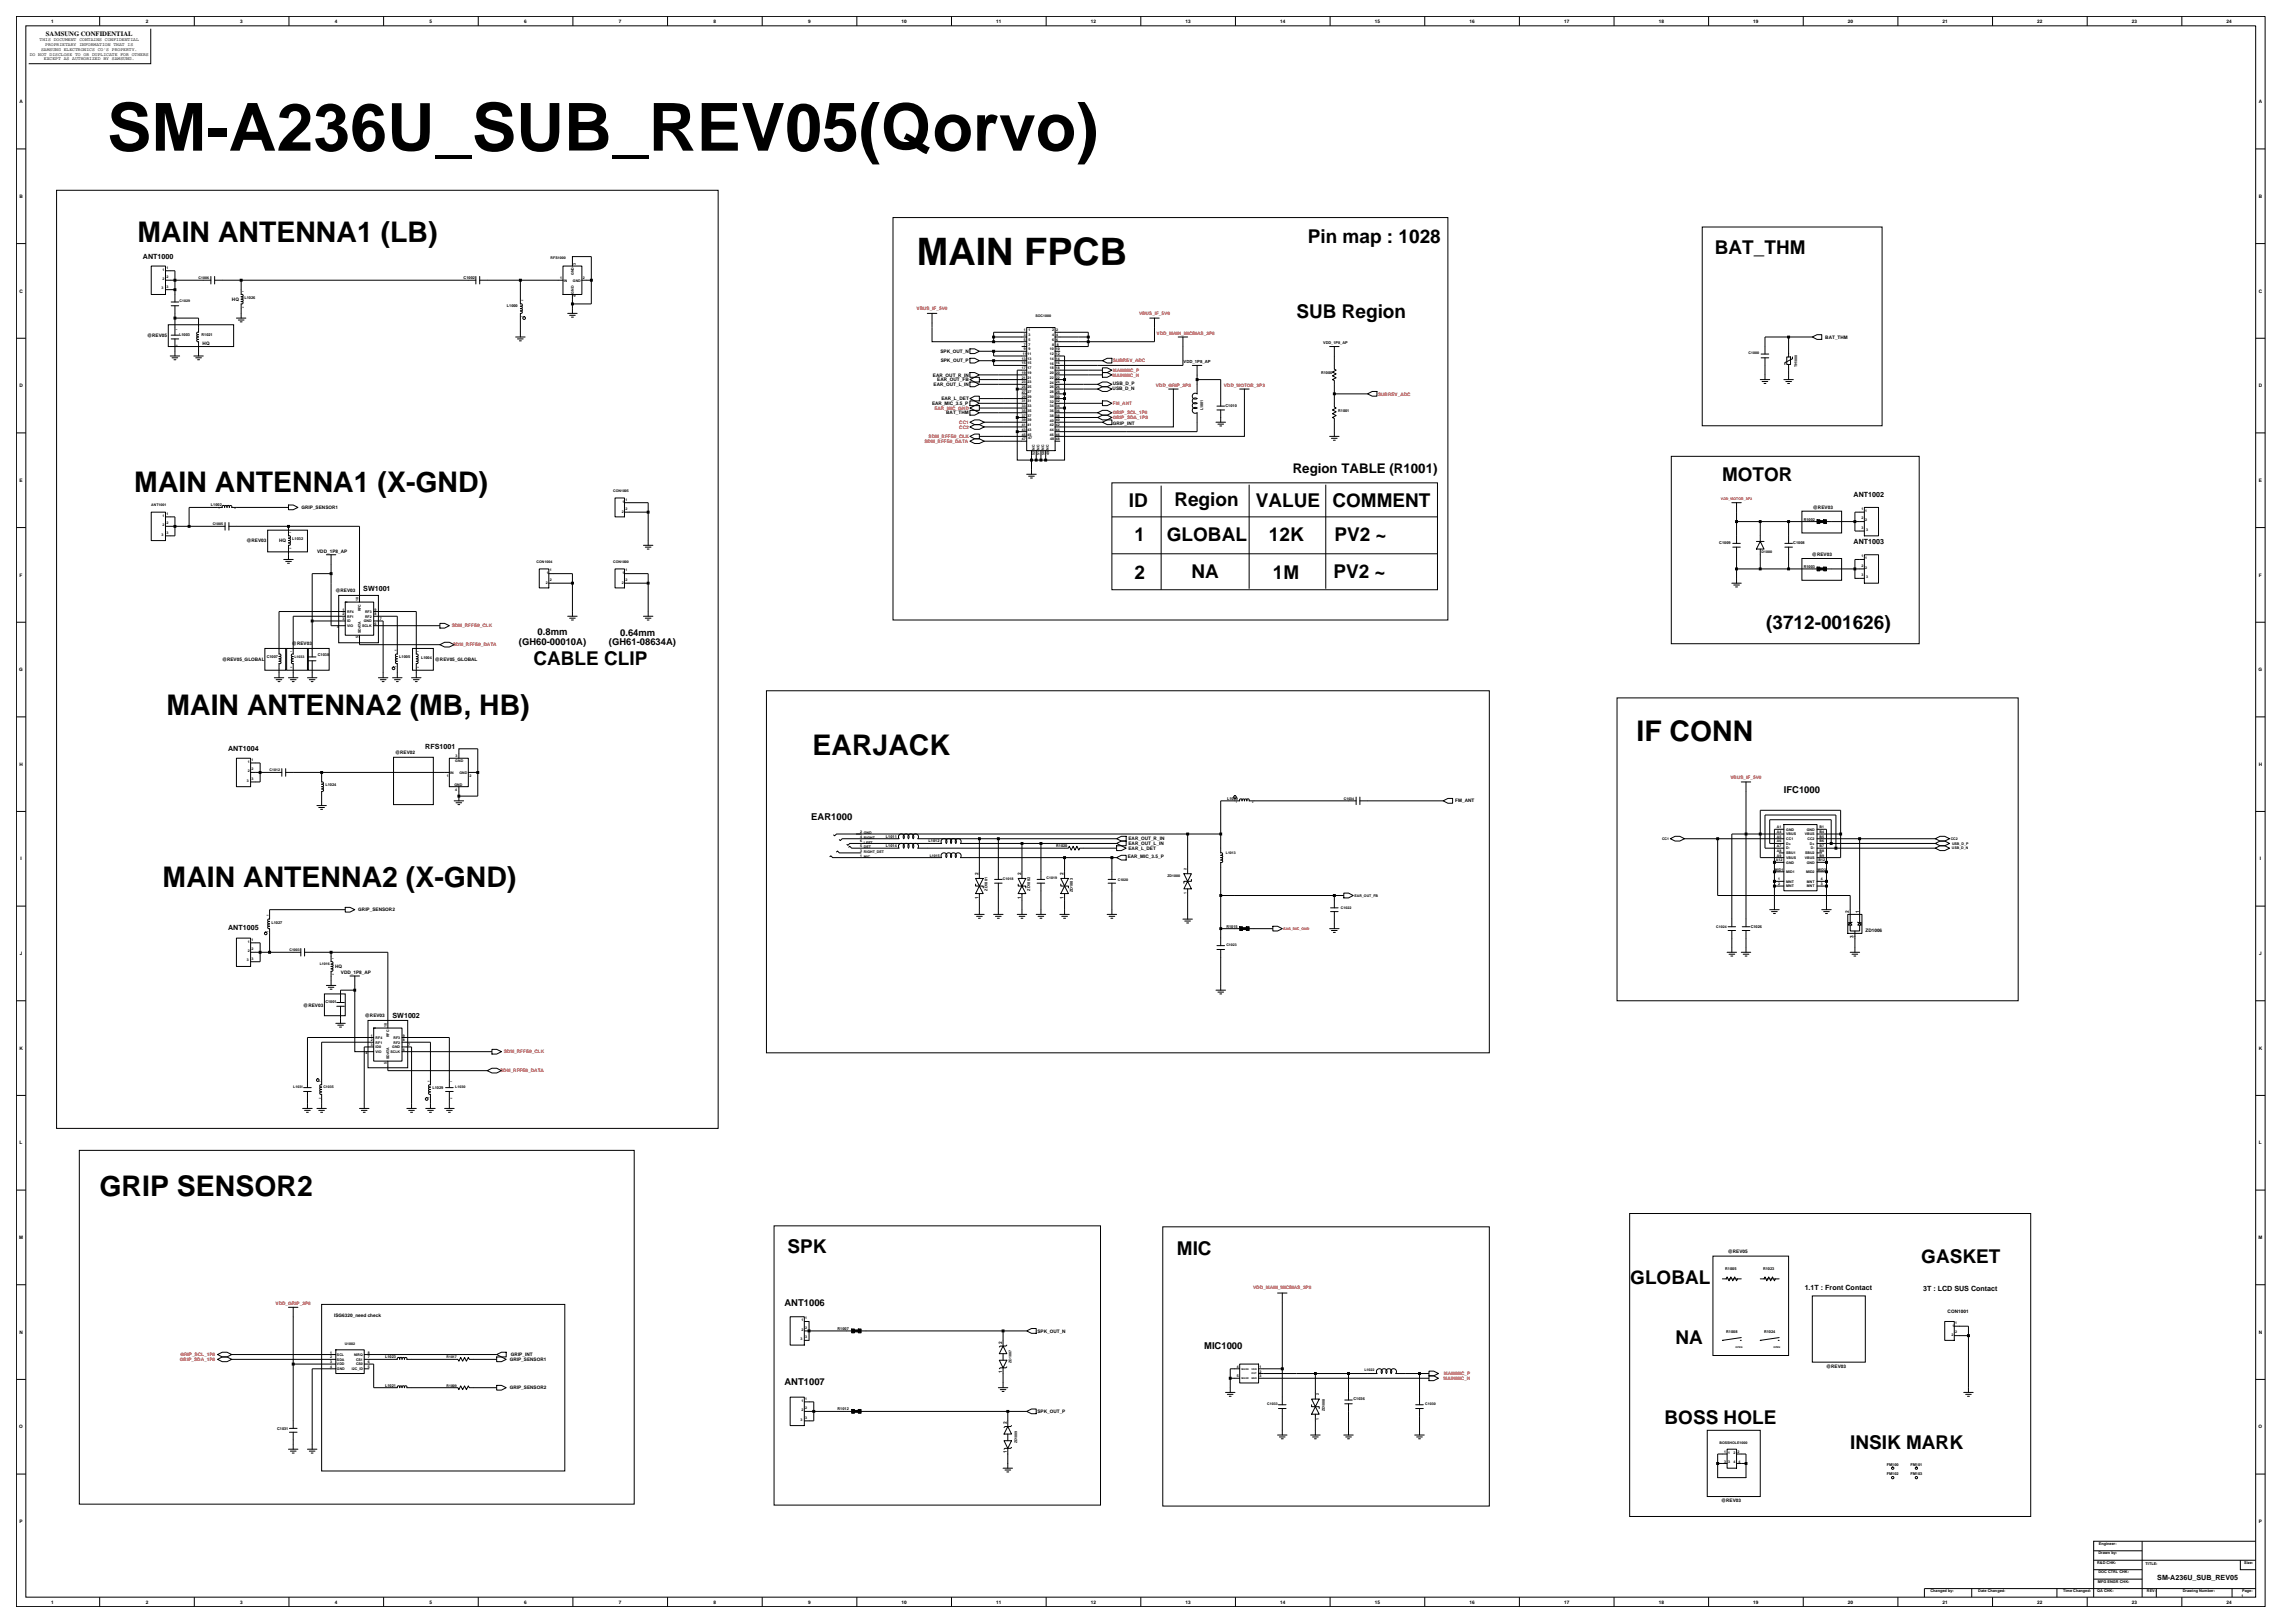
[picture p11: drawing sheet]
<svg xmlns="http://www.w3.org/2000/svg" width="420mm" height="297mm" viewBox="0 0 420 297" stroke-linecap="round" stroke-linejoin="round" font-family="sans-serif">
<defs><g id="words">
<text font-size="12.1" x="19.6" y="27.6">SM-A236U_SUB_REV05(Qorvo)</text>
<text font-size="6.9" x="167.8" y="48.5">MAIN FPCB</text>
<g font-size="5.2">
<text x="25.2" y="44.3">MAIN ANTENNA1 (LB)</text>
<text x="24.6" y="90">MAIN ANTENNA1 (X-GND)</text>
<text x="30.5" y="130.9">MAIN ANTENNA2 (MB, HB)</text>
<text x="299.5" y="135.6">IF CONN</text>
<text x="148.7" y="138.2">EARJACK</text>
<text x="29.8" y="162.3">MAIN ANTENNA2 (X-GND)</text>
<text x="18.2" y="218.9">GRIP SENSOR2</text>
</g>
<g font-size="3.5">
<text x="239.3" y="44.5">Pin map : 1028</text>
<text x="313.8" y="46.5">BAT_THM</text>
<text x="237.3" y="58.2">SUB Region</text>
<text x="315.1" y="88">MOTOR</text>
<text x="206.6" y="92.9">ID</text>
<text x="214.9" y="92.7">Region</text>
<text x="229.8" y="92.9">VALUE</text>
<text x="243.8" y="92.9">COMMENT</text>
<text x="207.6" y="99.1">1</text>
<text x="213.5" y="99.1">GLOBAL</text>
<text x="232.2" y="98.9">12K</text>
<text x="244.2" y="98.9">PV2 ~</text>
<text x="207.6" y="106">2</text>
<text x="218" y="105.8">NA</text>
<text x="232.9" y="106">1M</text>
<text x="244" y="105.8">PV2 ~</text>
<text x="323.2" y="115.1">(3712-001626)</text>
<text x="97.6" y="121.6">CABLE CLIP</text>
<text x="144.1" y="229.4">SPK</text>
<text x="215.4" y="229.7">MIC</text>
<text x="351.6" y="231.1">GASKET</text>
<text x="298.3" y="234.9">GLOBAL</text>
<text x="306.6" y="246">NA</text>
<text x="304.6" y="260.6">BOSS HOLE</text>
<text x="338.6" y="265.2">INSIK MARK</text>
</g>
<text font-size="2.4" x="236.6" y="86.6">Region TABLE (R1001)</text>
<g font-size="1.7">
<text x="95" y="118.1">(GH60-00010A)</text>
<text x="98.4" y="116.2">0.8mm</text>
<text x="111.4" y="118.1">(GH61-08634A)</text>
<text x="113.5" y="116.3">0.64mm</text>
<text x="326.4" y="145.1">IFC1000</text>
<text x="148.5" y="150">EAR1000</text>
<text x="143.6" y="239">ANT1006</text>
<text x="220.4" y="246.8">MIC1000</text>
<text x="143.6" y="253.4">ANT1007</text>
</g>
<g font-size="1.3">
<text x="26.2" y="47.4">ANT1000</text>
<text x="339.2" y="90.9">ANT1002</text>
<text x="339.2" y="99.6">ANT1003</text>
<text x="66.5" y="108.2">SW1001</text>
<text x="41.8" y="137.4">ANT1004</text>
<text x="77.8" y="137.1">RFS1001</text>
<text x="41.8" y="170.1">ANT1005</text>
<text x="71.8" y="186.3">SW1002</text>
<text x="330.3" y="236.1">1.1T : Front Contact</text>
<text x="351.9" y="236.3">3T : LCD SUS Contact</text>
<text x="394.8" y="289.2">SM-A236U_SUB_REV05</text>
</g>
<text font-size="1.2" x="8.4" y="6.5">SAMSUNG CONFIDENTIAL</text>
<g font-size=".9">
<text x="9.3" y="4.2">1</text>
<text x="26.7" y="4.2">2</text>
<text x="44" y="4.2">3</text>
<text x="61.3" y="4.2">4</text>
<text x="78.6" y="4.2">5</text>
<text x="95.9" y="4.2">6</text>
<text x="113.3" y="4.2">7</text>
<text x="130.6" y="4.2">8</text>
<text x="147.9" y="4.2">9</text>
<text x="165" y="4.2">10</text>
<text x="182.3" y="4.2">11</text>
<text x="199.6" y="4.2">12</text>
<text x="217" y="4.2">13</text>
<text x="234.3" y="4.2">14</text>
<text x="251.6" y="4.2">15</text>
<text x="268.9" y="4.2">16</text>
<text x="286.2" y="4.2">17</text>
<text x="303.6" y="4.2">18</text>
<text x="320.9" y="4.2">19</text>
<text x="338.2" y="4.2">20</text>
<text x="355.5" y="4.2">21</text>
<text x="372.8" y="4.2">22</text>
<text x="390.2" y="4.2">23</text>
<text x="407.5" y="4.2">24</text>
<text x="5.4" y="10.2">DO NOT DISCLOSE TO OR DUPLICATE FOR OTHERS</text>
<text x="7.3" y="7.6">THIS DOCUMENT CONTAINS CONFIDENTIAL</text>
<text x="7.5" y="9.3">SAMSUNG ELECTRONICS CO'S PROPERTY.</text>
<text x="8" y="11">EXCEPT AS AUTHORIZED BY SAMSUNG.</text>
<text x="8.3" y="8.4">PROPRIETARY INFORMATION THAT IS</text>
<text x="3.6" y="18.9">A</text>
<text x="413.4" y="18.9">A</text>
<text x="3.6" y="36.2">B</text>
<text x="413.4" y="36.2">B</text>
<text x="3.6" y="53.5">C</text>
<text x="413.4" y="53.5">C</text>
<text x="42.4" y="55.1">HQ</text>
<text x="26.9" y="61.6">@REV05</text>
<text x="37.1" y="63.2">HQ</text>
<text x="172.1" y="64.6">SPK_OUT_N</text>
<text x="334" y="62">BAT_THM</text>
<text x="3.6" y="70.9">D</text>
<text x="170.7" y="68.9">EAR_OUT_R_IN</text>
<text x="170.8" y="70.6">EAR_OUT_L_IN</text>
<text x="171.5" y="69.8">EAR_OUT_FB</text>
<text x="172.1" y="66.3">SPK_OUT_P</text>
<text x="203.6" y="71.3">USB_D_N</text>
<text x="203.7" y="70.5">USB_D_P</text>
<text x="413.4" y="70.9">D</text>
<text x="170.6" y="74.1">EAR_MIC_3.5_P</text>
<text x="172.3" y="73.2">EAR_L_DET</text>
<text x="173.2" y="75.8">BAT_THM</text>
<text x="203.7" y="77.7">GRIP_INT</text>
<text x="3.6" y="88.2">E</text>
<text x="413.4" y="88.2">E</text>
<text x="55.2" y="93.2">GRIP_SENSOR1</text>
<text x="331.8" y="93.2">@REV03</text>
<text x="45.1" y="99.2">@REV03</text>
<text x="51.1" y="99.2">HQ</text>
<text x="58" y="101.2">VDD_1P8_AP</text>
<text x="331.6" y="101.8">@REV03</text>
<text x="3.6" y="105.5">F</text>
<text x="413.4" y="105.5">F</text>
<text x="61.4" y="108.4">@REV03</text>
<text x="53.4" y="118.1">@REV03</text>
<text x="3.5" y="122.8">G</text>
<text x="40.6" y="120.9">@REV05_GLOBAL</text>
<text x="79.6" y="120.9">@REV05_GLOBAL</text>
<text x="413.3" y="122.8">G</text>
<text x="3.6" y="140.2">H</text>
<text x="72.3" y="138">@REV02</text>
<text x="413.4" y="140.2">H</text>
<text x="266.3" y="146.7">FM_ANT</text>
<text x="206.5" y="154.7">EAR_OUT_L_IN</text>
<text x="206.5" y="155.5">EAR_L_DET</text>
<text x="206.5" y="153.8">EAR_OUT_R_IN</text>
<text x="3.7" y="157.5">I</text>
<text x="179.1" y="160.2" transform="rotate(-90 179.1 160.2)">2</text>
<text x="186.9" y="160.2" transform="rotate(-90 186.9 160.2)">2</text>
<text x="194.6" y="160.2" transform="rotate(-90 194.6 160.2)">2</text>
<text x="206.4" y="157">EAR_MIC_3.5_P</text>
<text x="413.5" y="157.5">I</text>
<text x="65.6" y="166.8">GRIP_SENSOR2</text>
<text x="179.1" y="164.6" transform="rotate(-90 179.1 164.6)">1</text>
<text x="186.9" y="164.6" transform="rotate(-90 186.9 164.6)">1</text>
<text x="194.6" y="164.6" transform="rotate(-90 194.6 164.6)">1</text>
<text x="338.4" y="167" transform="rotate(-90 338.4 167)">2</text>
<text x="340.2" y="167" transform="rotate(-90 340.2 167)">1</text>
<text x="339.2" y="171.7" transform="rotate(-90 339.2 171.7)">3</text>
<text x="341.4" y="170.6">ZD1006</text>
<text x="3.6" y="174.8">J</text>
<text x="61.3" y="177.2">HQ</text>
<text x="62.4" y="178.3">VDD_1P8_AP</text>
<text x="413.4" y="174.8">J</text>
<text x="55.5" y="184.3">@REV03</text>
<text x="66.8" y="186.2">@REV03</text>
<text x="3.6" y="192.1">K</text>
<text x="413.4" y="192.1">K</text>
<text x="3.6" y="209.4">L</text>
<text x="413.4" y="209.4">L</text>
<text x="3.5" y="226.7">M</text>
<text x="413.3" y="226.7">M</text>
<text x="316.2" y="229.3">@REV05</text>
<text x="3.6" y="244.1">N</text>
<text x="61.1" y="240.9">ISG6320_need check</text>
<text x="183.4" y="245.9" transform="rotate(-90 183.4 245.9)">2</text>
<text x="189.8" y="243.9">SPK_OUT_N</text>
<text x="356.4" y="240.2">CON1001</text>
<text x="413.4" y="244.1">N</text>
<text x="93.3" y="249.1">GRIP_SENSOR1</text>
<text x="93.5" y="248.2">GRIP_INT</text>
<text x="183.4" y="251.2" transform="rotate(-90 183.4 251.2)">1</text>
<text x="334.2" y="250.3">@REV03</text>
<text x="93.3" y="254.2">GRIP_SENSOR2</text>
<text x="3.5" y="261.4">O</text>
<text x="184.3" y="260.7" transform="rotate(-90 184.3 260.7)">2</text>
<text x="189.8" y="258.6">SPK_OUT_P</text>
<text x="413.3" y="261.4">O</text>
<text x="184.3" y="265.9" transform="rotate(-90 184.3 265.9)">1</text>
<text x="315" y="274.9">@REV03</text>
<text x="3.6" y="278.7">P</text>
<text x="413.4" y="278.7">P</text>
<text x="9.3" y="293.4">1</text>
<text x="26.7" y="293.4">2</text>
<text x="44" y="293.4">3</text>
<text x="61.3" y="293.4">4</text>
<text x="78.6" y="293.4">5</text>
<text x="95.9" y="293.4">6</text>
<text x="113.3" y="293.4">7</text>
<text x="130.6" y="293.4">8</text>
<text x="147.9" y="293.4">9</text>
<text x="165" y="293.4">10</text>
<text x="182.3" y="293.4">11</text>
<text x="199.6" y="293.4">12</text>
<text x="217" y="293.4">13</text>
<text x="234.3" y="293.4">14</text>
<text x="251.6" y="293.4">15</text>
<text x="268.9" y="293.4">16</text>
<text x="286.2" y="293.4">17</text>
<text x="303.6" y="293.4">18</text>
<text x="320.9" y="293.4">19</text>
<text x="338.2" y="293.4">20</text>
<text x="355.5" y="293.4">21</text>
<text x="372.8" y="293.4">22</text>
<text x="390.2" y="293.4">23</text>
<text x="407.5" y="293.4">24</text>
</g>
<g font-size=".9" fill="#f00">
<text x="167.7" y="56.8">VBUS_IF_5V0</text>
<text x="208.4" y="57.7">VBUS_IF_5V0</text>
<text x="211.7" y="61.3">VDD_MAIN_MICBIAS_2P8</text>
<text x="203.6" y="68.9">MAINMIC_N</text>
<text x="203.7" y="66.3">SUBREV_ADC</text>
<text x="203.7" y="68">MAINMIC_P</text>
<text x="211.5" y="70.9">VDD_GRIP_2P8</text>
<text x="224" y="70.9">VDD_MOTOR_3P3</text>
<text x="171" y="75">EAR_MIC_GND</text>
<text x="175.6" y="77.6">CC1</text>
<text x="203.7" y="75.8">GRIP_SCL_1P8</text>
<text x="203.7" y="76.7">GRIP_SDA_1P8</text>
<text x="203.7" y="74.1">FM_ANT</text>
<text x="252.2" y="72.4">SUBREV_ADC</text>
<text x="169.2" y="81">SDM_RFFE0_DATA</text>
<text x="169.9" y="80.2">SDM_RFFE0_CLK</text>
<text x="175.6" y="78.4">CC2</text>
<text x="82.7" y="114.8">SDM_RFFE0_CLK</text>
<text x="82.9" y="118.3">SDM_RFFE0_DATA</text>
<text x="316.7" y="142.5">VBUS_IF_5V0</text>
<text x="91.5" y="196.2">SDM_RFFE0_DATA</text>
<text x="92.2" y="192.8">SDM_RFFE0_CLK</text>
<text x="50.4" y="238.9">VDD_GRIP_2P8</text>
<text x="229.3" y="235.8">VDD_MAIN_MICBIAS_2P8</text>
<text x="32.9" y="249.1">GRIP_SDA_1P8</text>
<text x="33" y="248.2">GRIP_SCL_1P8</text>
<text x="264.2" y="251.6">MAINMIC_P</text>
<text x="264.2" y="252.5">MAINMIC_N</text>
</g>
<text font-size=".8" x="216.6" y="66.5">VDD_1P8_AP</text>
<g font-size=".7">
<text x="100.8" y="47.5">RFS1000</text>
<text x="29.6" y="53">3</text>
<text x="29.8" y="49.5">1</text>
<text x="29.8" y="51.2">2</text>
<text x="30.4" y="49.2">1</text>
<text x="30.4" y="50.9">2</text>
<text x="30.4" y="52.6">3</text>
<text x="36.3" y="51.1">C1006</text>
<text x="84.8" y="51.1">C1002</text>
<text x="102.5" y="51.1">1</text>
<text x="103.2" y="51.5">IN</text>
<text x="104.9" y="51.5">GND</text>
<text x="105" y="53.7" transform="rotate(-90 105 53.7)">GND</text>
<text x="105" y="50.3" transform="rotate(-90 105 50.3)">GND</text>
<text x="105.4" y="48.5" transform="rotate(-90 105.4 48.5)">3</text>
<text x="106.7" y="51.1">2</text>
<text x="32.9" y="55.3">C1029</text>
<text x="44.7" y="54.7">L1026</text>
<text x="92.8" y="56.1">L1000</text>
<text x="105.4" y="54.4" transform="rotate(-90 105.4 54.4)">4</text>
<text x="189.5" y="58">SOC1000</text>
<text x="32.8" y="61.5">L1003</text>
<text x="36.9" y="61.5">R1021</text>
<text x="187" y="65.8">13 13</text>
<text x="187.2" y="65">11</text>
<text x="187.4" y="62.4">5</text>
<text x="187.4" y="63.2">7</text>
<text x="187.4" y="64.1">9</text>
<text x="187.4" y="61.5">3</text>
<text x="187.4" y="60.6">1</text>
<text x="188.1" y="65">11</text>
<text x="188.2" y="62.4">5</text>
<text x="188.2" y="63.2">7</text>
<text x="188.2" y="64.1">9</text>
<text x="188.2" y="61.5">3</text>
<text x="188.2" y="60.6">1</text>
<text x="192.1" y="64.1">10</text>
<text x="192.1" y="65">12</text>
<text x="192.1" y="65.9">14</text>
<text x="192.6" y="62.4">6 6</text>
<text x="192.6" y="63.2">8</text>
<text x="192.6" y="61.5">4 4</text>
<text x="192.6" y="60.6">2 2</text>
<text x="193.2" y="64.1">10</text>
<text x="193.2" y="65">12</text>
<text x="193.2" y="65.8">14</text>
<text x="193.4" y="63.2">8</text>
<text x="242.1" y="63">VDD_1P8_AP</text>
<text x="320" y="64.8">C1000</text>
<text x="187" y="71">25 25</text>
<text x="187" y="71.9">27</text>
<text x="187" y="68.4">19</text>
<text x="187" y="69.3">21 21</text>
<text x="187" y="70.2">23 23</text>
<text x="187" y="66.7">15</text>
<text x="187" y="67.6">17 17</text>
<text x="188.1" y="71.9">27</text>
<text x="188.1" y="68.4">19</text>
<text x="188.1" y="66.7">15</text>
<text x="192.1" y="71.1">26</text>
<text x="192.1" y="71.9">28</text>
<text x="192.1" y="67.6">18</text>
<text x="192.1" y="68.5">20</text>
<text x="192.1" y="69.3">22</text>
<text x="192.1" y="70.2">24</text>
<text x="192.1" y="66.7">16</text>
<text x="193.2" y="71">26</text>
<text x="193.2" y="71.9">28</text>
<text x="193.2" y="67.6">18</text>
<text x="193.2" y="68.4">20</text>
<text x="193.2" y="69.3">22</text>
<text x="193.2" y="70.2">24</text>
<text x="193.2" y="66.7">16</text>
<text x="241.8" y="68.4">R1000</text>
<text x="328.9" y="67.2" transform="rotate(-90 328.9 67.2)">TH1000</text>
<text x="187" y="77.9">41 41</text>
<text x="187" y="74.5">33 33</text>
<text x="187" y="75.4">35</text>
<text x="187" y="76.2">37 37</text>
<text x="187" y="77.1">39</text>
<text x="187" y="72.8">29 29</text>
<text x="187" y="73.6">31</text>
<text x="188.1" y="75.4">35</text>
<text x="188.1" y="77.1">39</text>
<text x="188.1" y="73.6">31</text>
<text x="192.1" y="77.1">40</text>
<text x="192.1" y="78">42</text>
<text x="192.1" y="73.7">32</text>
<text x="192.1" y="74.5">34</text>
<text x="192.1" y="75.4">36</text>
<text x="192.1" y="76.3">38</text>
<text x="192.1" y="72.8">30</text>
<text x="193.2" y="77.1">40</text>
<text x="193.2" y="77.9">42</text>
<text x="193.2" y="73.6">32</text>
<text x="193.2" y="74.5">34</text>
<text x="193.2" y="75.4">36</text>
<text x="193.2" y="76.2">38</text>
<text x="193.2" y="72.8">30</text>
<text x="220.2" y="75.1" transform="rotate(-90 220.2 75.1)">L1001</text>
<text x="224.3" y="74.5">C1010</text>
<text x="244.9" y="75.4">R1001</text>
<text x="187" y="80.6">47</text>
<text x="187" y="78.8">43 43</text>
<text x="187" y="79.7">45</text>
<text x="188.1" y="79.7">45</text>
<text x="188.2" y="80.3">47</text>
<text x="189.4" y="82.3" transform="rotate(-90 189.4 82.3)">NC</text>
<text x="189.4" y="83.3" transform="rotate(-90 189.4 83.3)">52</text>
<text x="190.2" y="82.3" transform="rotate(-90 190.2 82.3)">NC</text>
<text x="190.3" y="83.3" transform="rotate(-90 190.3 83.3)">51</text>
<text x="191.1" y="82.3" transform="rotate(-90 191.1 82.3)">NC</text>
<text x="191.1" y="83.3" transform="rotate(-90 191.1 83.3)">50</text>
<text x="192" y="82.3" transform="rotate(-90 192 82.3)">NC</text>
<text x="192" y="83.3" transform="rotate(-90 192 83.3)">49</text>
<text x="192.1" y="78.9">44</text>
<text x="192.1" y="79.7">46</text>
<text x="192.2" y="80.6">48 48</text>
<text x="193.2" y="78.8">44</text>
<text x="193.2" y="79.7">46</text>
<text x="27.7" y="92.7">ANT1001</text>
<text x="29.8" y="94.5">1</text>
<text x="30.4" y="94.2">1</text>
<text x="30.4" y="95.9">2</text>
<text x="38.6" y="92.7">L1002</text>
<text x="112.2" y="90.1">CON1005</text>
<text x="113.8" y="93.8">2</text>
<text x="113.9" y="92.1">1</text>
<text x="114.5" y="91.6">1</text>
<text x="114.5" y="93.3">2</text>
<text x="330.1" y="95.3">R1002</text>
<text x="340.6" y="93.3">1</text>
<text x="340.6" y="95">2</text>
<text x="341.3" y="93.7">1</text>
<text x="341.3" y="95.4">2</text>
<text x="29.6" y="98">3</text>
<text x="29.8" y="96.3">2</text>
<text x="30.4" y="97.6">3</text>
<text x="38.9" y="96.1">C1005</text>
<text x="53.5" y="98.7">L1032</text>
<text x="314.6" y="99.6">C1009</text>
<text x="322.4" y="101.1">D1000</text>
<text x="328.2" y="99.6">C1008</text>
<text x="340.6" y="102">1</text>
<text x="340.6" y="96.8">3</text>
<text x="341.5" y="97.1">3</text>
<text x="98.2" y="103.1">CON1004</text>
<text x="99.9" y="106.8">2</text>
<text x="100.1" y="105.1">1</text>
<text x="100.6" y="104.6">1</text>
<text x="100.6" y="106.3">2</text>
<text x="112.2" y="103.1">CON1000</text>
<text x="113.8" y="106.8">2</text>
<text x="113.9" y="105.1">1</text>
<text x="114.5" y="104.6">1</text>
<text x="114.5" y="106.3">2</text>
<text x="330.1" y="103.9">R1003</text>
<text x="340.6" y="103.7">2</text>
<text x="340.6" y="105.4">3</text>
<text x="341.3" y="102.3">1</text>
<text x="341.3" y="104.1">2</text>
<text x="341.5" y="105.8">3</text>
<text x="62.7" y="111.7">1</text>
<text x="62.7" y="112.6">2</text>
<text x="62.7" y="113.5">3</text>
<text x="63.5" y="112.1">RF4</text>
<text x="63.5" y="113">RF1</text>
<text x="63.5" y="113.9">ID</text>
<text x="65.6" y="110" transform="rotate(-90 65.6 110)">10</text>
<text x="66" y="111.9" transform="rotate(-90 66 111.9)">RFC</text>
<text x="66.6" y="113.9">GND</text>
<text x="66.8" y="113">RF2</text>
<text x="66.8" y="112.1">RF3</text>
<text x="68.6" y="112.6">8</text>
<text x="68.6" y="111.7">9</text>
<text x="69.5" y="113.4">7</text>
<text x="61.7" y="115">4</text>
<text x="63.5" y="114.7">VIO</text>
<text x="65.6" y="116.8" transform="rotate(-90 65.6 116.8)">5</text>
<text x="66" y="115.9" transform="rotate(-90 66 115.9)">SDATA</text>
<text x="66.3" y="114.7">SCLK</text>
<text x="68.6" y="114.3">6</text>
<text x="48.8" y="120.4">C1007</text>
<text x="53.9" y="120.3">L1033</text>
<text x="58.2" y="120.1">C1038</text>
<text x="73.1" y="120.4">L1005</text>
<text x="77" y="120.6">L1004</text>
<text x="45.2" y="143">3</text>
<text x="45.3" y="139.6">1</text>
<text x="45.3" y="141.3">2</text>
<text x="46" y="139.2">1</text>
<text x="46" y="140.9">2</text>
<text x="46" y="142.7">3</text>
<text x="49.3" y="141">C1012</text>
<text x="59.5" y="143.8">L1024</text>
<text x="81.7" y="142.2">1</text>
<text x="82.4" y="141.6">IN</text>
<text x="83.2" y="143.7">GND</text>
<text x="83.3" y="139.4">GND</text>
<text x="83.4" y="138.5">3</text>
<text x="84.1" y="141.6">GND</text>
<text x="85.9" y="142.2">2</text>
<text x="83.3" y="144.8">4</text>
<text x="224.6" y="146.4">L1009</text>
<text x="245.9" y="146.4">C1034</text>
<text x="157.4" y="155.9">3</text>
<text x="157.4" y="153.3">4</text>
<text x="157.4" y="155">5</text>
<text x="157.4" y="154.1">6</text>
<text x="157.4" y="152.4">2</text>
<text x="158.1" y="153.5">RIGHT</text>
<text x="158.1" y="155.3">DET</text>
<text x="158.1" y="154.4">LEFT</text>
<text x="158.1" y="152.7">GND</text>
<text x="162.1" y="155">L1014</text>
<text x="162.1" y="153.3">L1011</text>
<text x="169.9" y="154.2">L1012</text>
<text x="193.3" y="155">R1020</text>
<text x="304.2" y="153.7">CC1</text>
<text x="325.2" y="154.1">A6</text>
<text x="325.2" y="155">A7</text>
<text x="325.2" y="155.9">A8</text>
<text x="325.2" y="151.5">A1</text>
<text x="325.2" y="152.4">A4</text>
<text x="325.2" y="153.3">A5</text>
<text x="326.9" y="154.6">D+</text>
<text x="326.9" y="155.4">D-</text>
<text x="326.9" y="152">GND</text>
<text x="326.9" y="152.8">VBUS</text>
<text x="326.9" y="153.7">CC1</text>
<text x="330.3" y="152.8">VBUS</text>
<text x="330.6" y="152">GND</text>
<text x="330.8" y="153.7">CC2</text>
<text x="331.2" y="154.6">D+</text>
<text x="331.4" y="155.4">D-</text>
<text x="333" y="151.5">B1</text>
<text x="333" y="152.4">B4</text>
<text x="333" y="153.3">B5</text>
<text x="333" y="154.1">B6</text>
<text x="333" y="155">B7</text>
<text x="333" y="155.9">B8</text>
<text x="357" y="153.7">CC2</text>
<text x="357.2" y="155.4">USB_D_N</text>
<text x="357.2" y="154.6">USB_D_P</text>
<text x="157.4" y="156.7">1</text>
<text x="158.1" y="156.1">RIGHT_DET</text>
<text x="158.1" y="157">MIC</text>
<text x="170.1" y="156.7">L1015</text>
<text x="183.6" y="161">C1018</text>
<text x="191.5" y="160.9">C1019</text>
<text x="204.6" y="161.1">C1020</text>
<text x="213.6" y="160.6">ZD1000</text>
<text x="217.2" y="159.2" transform="rotate(-90 217.2 159.2)">2</text>
<text x="224.3" y="156.4">L1013</text>
<text x="324.8" y="159.3">MID1</text>
<text x="325" y="157.6">A12</text>
<text x="325.2" y="156.7">A9</text>
<text x="325.4" y="161.1">1</text>
<text x="325.4" y="161.9">2</text>
<text x="326.9" y="159.8">MID1</text>
<text x="326.9" y="156.3">SBU1</text>
<text x="326.9" y="157.2">VBUS</text>
<text x="326.9" y="161.5">MNT</text>
<text x="326.9" y="158">GND</text>
<text x="330.3" y="157.2">VBUS</text>
<text x="330.3" y="156.3">SBU2</text>
<text x="330.5" y="159.8">MID2</text>
<text x="330.6" y="158">GND</text>
<text x="330.7" y="161.5">MNT</text>
<text x="332.6" y="159.3">MID2</text>
<text x="332.8" y="157.6">B12</text>
<text x="333" y="156.7">B9</text>
<text x="333.2" y="161.9">3</text>
<text x="333.2" y="161.1">4</text>
<text x="180.7" y="163" transform="rotate(-90 180.7 163)">ZD1001</text>
<text x="188.5" y="163" transform="rotate(-90 188.5 163)">ZD1002</text>
<text x="196.3" y="163.2" transform="rotate(-90 196.3 163.2)">ZD1003</text>
<text x="217.2" y="163.7" transform="rotate(-90 217.2 163.7)">1</text>
<text x="245.4" y="166.3">C1022</text>
<text x="247.9" y="164.1">EAR_OUT_FB</text>
<text x="326.9" y="162.4">MNT</text>
<text x="330.7" y="162.4">MNT</text>
<text x="45.3" y="172.5">1</text>
<text x="46" y="172.1">1</text>
<text x="46" y="173.9">2</text>
<text x="49.7" y="169.1">L1027</text>
<text x="224.4" y="169.8">R1015</text>
<text x="224.4" y="173.1">C1023</text>
<text x="314.1" y="169.8">C1024</text>
<text x="320.4" y="169.7">C1026</text>
<text x="45.2" y="175.9">3</text>
<text x="45.3" y="174.2">2</text>
<text x="46" y="175.6">3</text>
<text x="53" y="174.1">C1003</text>
<text x="58.5" y="176.5">L1016</text>
<text x="59.5" y="183.4">C1001</text>
<text x="67.8" y="190.5">2</text>
<text x="67.8" y="191.4">3</text>
<text x="67.8" y="189.7">1</text>
<text x="68.7" y="190.9">RF1</text>
<text x="68.7" y="191.8">ID0</text>
<text x="68.7" y="190.1">RF4</text>
<text x="70.8" y="187.9" transform="rotate(-90 70.8 187.9)">10</text>
<text x="71.2" y="189.8" transform="rotate(-90 71.2 189.8)">RFC</text>
<text x="71.8" y="191.8">GND</text>
<text x="72" y="190.9">RF2</text>
<text x="72" y="190.1">RF3</text>
<text x="73.7" y="189.7">9</text>
<text x="73.7" y="190.5">8</text>
<text x="74.7" y="191.4">7</text>
<text x="66.9" y="192.9">4</text>
<text x="68.7" y="192.7">VIO</text>
<text x="70.8" y="194.7" transform="rotate(-90 70.8 194.7)">5</text>
<text x="71.2" y="193.8" transform="rotate(-90 71.2 193.8)">SDATA</text>
<text x="71.5" y="192.7">SCLK</text>
<text x="73.7" y="192.3">6</text>
<text x="53.7" y="199">L1031</text>
<text x="59.2" y="199.2">C1035</text>
<text x="79.1" y="199.2">L1029</text>
<text x="83.3" y="199.1">L1030</text>
<text x="315.7" y="232.5">R1005</text>
<text x="322.7" y="232.5">R1023</text>
<text x="146.5" y="245.2">3</text>
<text x="146.7" y="243.5">2</text>
<text x="146.7" y="241.8">1</text>
<text x="147.4" y="244.9">3</text>
<text x="147.4" y="241.4">1</text>
<text x="147.4" y="243.1">2</text>
<text x="153.3" y="243.4">R1007</text>
<text x="315.9" y="243.9">R1008</text>
<text x="322.8" y="243.9">R1024</text>
<text x="357.1" y="244.5">2</text>
<text x="357.3" y="242.8">1</text>
<text x="357.8" y="242.3">1</text>
<text x="357.8" y="244">2</text>
<text x="60.4" y="247.7">1</text>
<text x="60.4" y="248.5">2</text>
<text x="60.4" y="249.4">3</text>
<text x="60.4" y="250.3">4</text>
<text x="61.7" y="248.1">SCL</text>
<text x="61.7" y="249">SDA</text>
<text x="61.7" y="249.8">VDD</text>
<text x="61.7" y="250.7">GND</text>
<text x="63.1" y="246.2">U1002</text>
<text x="64.4" y="250.7">I2C_ID</text>
<text x="64.8" y="248.1">NIRQ</text>
<text x="65.2" y="249.8">CS0</text>
<text x="65.2" y="249">CS1</text>
<text x="67.3" y="250.3">5</text>
<text x="67.3" y="249.4">6</text>
<text x="67.3" y="248.5">7</text>
<text x="67.3" y="247.7">8</text>
<text x="70.5" y="248.6">L1023</text>
<text x="81.7" y="248.6">R1017</text>
<text x="185.1" y="249.4" transform="rotate(-90 185.1 249.4)">ZD1007</text>
<text x="226.3" y="250.3">4</text>
<text x="230.5" y="250.3">1</text>
<text x="230.5" y="251.2">2</text>
<text x="249.7" y="250.9">L1022</text>
<text x="70.5" y="253.8">L1021</text>
<text x="81.7" y="253.8">R1009</text>
<text x="146.7" y="256.5">1</text>
<text x="147.4" y="256.1">1</text>
<text x="147.4" y="257.9">2</text>
<text x="226.3" y="252">5</text>
<text x="230.5" y="252">3</text>
<text x="231.9" y="257.1">C1033</text>
<text x="241.4" y="255.3" transform="rotate(-90 241.4 255.3)">2</text>
<text x="247.7" y="256.3">C1036</text>
<text x="260.8" y="257.1">C1030</text>
<text x="50.7" y="261.7">C1031</text>
<text x="146.5" y="259.9">3</text>
<text x="146.7" y="258.2">2</text>
<text x="147.4" y="259.6">3</text>
<text x="153.3" y="258.1">R1012</text>
<text x="241.4" y="259.8" transform="rotate(-90 241.4 259.8)">1</text>
<text x="242.5" y="258.3" transform="rotate(-90 242.5 258.3)">ZD1008</text>
<text x="186.2" y="264.1" transform="rotate(-90 186.2 264.1)">ZD1009</text>
<text x="314.7" y="264.2">BOSSHOLE1000</text>
<text x="315.6" y="265.9">1</text>
<text x="315.6" y="267.6">3</text>
<text x="316.2" y="266.1">1</text>
<text x="316.2" y="267.8">3</text>
<text x="317.3" y="266.1">2</text>
<text x="317.3" y="267.8">4</text>
<text x="318" y="265.9">2</text>
<text x="318.2" y="267.6">4</text>
<text x="345.3" y="270">FM102</text>
<text x="345.3" y="268.2">FM100</text>
<text x="349.6" y="268.2">FM101</text>
<text x="349.6" y="270">FM103</text>
<text x="383.8" y="286.2">R&amp;D CHK:</text>
<text x="384" y="287.9">DOC CTRL CHK:</text>
<text x="384" y="284.5">Drawn by:</text>
<text x="384.1" y="282.7">Engineer:</text>
<text x="392.7" y="286.4">TITLE:</text>
<text x="410.7" y="286.2">Size:</text>
<text x="353.3" y="291.4">Changed by:</text>
<text x="362" y="291.4">Date Changed:</text>
<text x="377.6" y="291.4">Time Changed:</text>
<text x="383.8" y="291.4">QA CHK:</text>
<text x="383.9" y="289.7">MFG ENGR CHK:</text>
<text x="392.9" y="291.4">REV:</text>
<text x="399.5" y="291.4">Drawing Number:</text>
<text x="410.2" y="292.2">1</text>
<text x="410.3" y="291.4">Page:</text>
</g>
<g font-size=".7" fill="#f00">
<text x="315" y="91.6">VDD_MOTOR_3P3</text>
<text x="234.9" y="170.2">EAR_MIC_GND</text>
</g>
<g font-size=".4">
<text x="44.6" y="53.4" transform="rotate(-90 44.6 53.4)">1</text>
<text x="44.6" y="56.4" transform="rotate(-90 44.6 56.4)">2</text>
<text x="95.7" y="58" transform="rotate(-90 95.7 58)">1</text>
<text x="95.7" y="55.1" transform="rotate(-90 95.7 55.1)">2</text>
<text x="32.5" y="63.3" transform="rotate(-90 32.5 63.3)">2</text>
<text x="32.5" y="60.4" transform="rotate(-90 32.5 60.4)">1</text>
<text x="40" y="93.2">1</text>
<text x="42.9" y="93.2">2</text>
<text x="53.3" y="100.5" transform="rotate(-90 53.3 100.5)">2</text>
<text x="53.3" y="97.6" transform="rotate(-90 53.3 97.6)">1</text>
<text x="53.5" y="119.3" transform="rotate(-90 53.5 119.3)">1</text>
<text x="72.5" y="119.2" transform="rotate(-90 72.5 119.2)">2</text>
<text x="76.7" y="119.3" transform="rotate(-90 76.7 119.3)">1</text>
<text x="53.5" y="122.2" transform="rotate(-90 53.5 122.2)">2</text>
<text x="72.5" y="122.1" transform="rotate(-90 72.5 122.1)">1</text>
<text x="76.7" y="122.2" transform="rotate(-90 76.7 122.2)">2</text>
<text x="226.2" y="146.9">1</text>
<text x="229.1" y="146.9">2</text>
<text x="49.2" y="167.7" transform="rotate(-90 49.2 167.7)">2</text>
<text x="49.2" y="170.6" transform="rotate(-90 49.2 170.6)">1</text>
<text x="61.1" y="178.5" transform="rotate(-90 61.1 178.5)">2</text>
<text x="61.1" y="175.5" transform="rotate(-90 61.1 175.5)">1</text>
<text x="78.6" y="198" transform="rotate(-90 78.6 198)">2</text>
<text x="58.7" y="201" transform="rotate(-90 58.7 201)">2</text>
<text x="58.7" y="198.1" transform="rotate(-90 58.7 198.1)">1</text>
<text x="78.6" y="200.9" transform="rotate(-90 78.6 200.9)">1</text>
<text x="82.7" y="201" transform="rotate(-90 82.7 201)">2</text>
<text x="82.7" y="198.1" transform="rotate(-90 82.7 198.1)">1</text>
<text x="227.2" y="250.6">MARK</text>
<text x="229.1" y="250.6">VDD</text>
<text x="229.1" y="251.5">OUT</text>
<text x="317.6" y="246.6">OPEN</text>
<text x="324.6" y="246.6">OPEN</text>
<text x="227.2" y="252.4">MAKR</text>
<text x="229" y="252.4">GND</text>
</g>
</g></defs>
<!-- layer: MFD Layer /idea/tmp/Extended-Print.wonjunko.go.sheet1.9.mfd -->
<g fill="none" stroke="#000" stroke-width=".18">
<path d="M3 3h411.5v291h-411.5zM4.7 4.7h408.1v287.6h-408.1zM18.2 3v1.7M27.6 5.3v6.4h-22.3M35.6 3v1.7M52.9 3v1.7M70.2 3v1.7M87.5 3v1.7M104.8 3v1.7M122.2 3v1.7M139.5 3v1.7M156.8 3v1.7"/>
<path d="M174.1 3v1.7M191.5 3v1.7M208.8 3v1.7M226.1 3v1.7M243.4 3v1.7M260.7 3v1.7M278.1 3v1.7M295.4 3v1.7M312.7 3v1.7M330 3v1.7M347.3 3v1.7M364.6 3v1.7"/>
<path d="M382 3v1.7M399.3 3v1.7M3 27.3h1.7M10.4 34.8h121v171.7h-121zM163.4 39.8h101.6v73.7h-101.6zM412.8 27.3h1.7M3 44.6h1.7M27.7 48.7h2.6v5.2h-2.6zM30.3 53h1.7M30.3 49.5h1.7v5.8M30.3 51.3h8.3M30.8 59.4h12v4h-12z"/>
<path d="M31.3 56h1.4M31.3 55.3h1.4M32 58.2h4.3v2.6l-.3 .1v.2l.3 .1M32 56v5.3M38.6 50.6v1.4M39.3 51.3h47.8M39.3 50.6v1.4M43.3 58.2h1.7M43.6 58.6h1.1M44 58.9h.3M44.1 51.3v2.6h.3l.1 .1v.2l-.4 .1 .4 .1-.2 .4-.2-.1h.3l.1 .2v.2l-.4 .1h.2l.2 .3-.4 .1M44.1 55.6v2.6"/>
<path d="M87.1 50.6v1.4M87.8 51.3h15.2M87.8 50.6v1.4M95.2 56.5h.3l.1 .1-.2 .3h-.2l.4 .1-.2 .3h-.2v4.4M95.2 55.6h.3l.1 .2-.2 .3-.2-.1h.2l.2 .4-.4 .1M95.2 51.3v4.3M103 48.7h3.5v5.2h-3.5zM103.9 57.3h1.7M104.2 57.7h1.1M104.6 58h.3M104.8 48.7v-1.7h3.4v8.6h-3.4M104.8 53.9v3.4"/>
<path d="M106.5 51.3h1.7M169.7 57.3h1.8M170.6 57.3v5.2h11.2M187.9 59.9h5.2v22.6h-5.2zM210.4 58.2h1.7M211.3 58.2v4.3h-18.2M311.5 41.5h32.9v36.4h-32.9zM412.8 44.6h1.7M3 61.9h1.7M3 79.2h1.7M31.2 65.1h1.7M31.3 61.3h1.4"/>
<path d="M31.3 62h1.4M31.5 65.5h1M31.8 65.8h.4M32 62v3.1M35.5 65.1h1.7M35.8 65.5h1.1M36.2 65.8h.3M36.3 62.1l-.3 .1v.2l.3 .1v2.6M36.3 61.2l-.3 .2 .1 .3h.2l-.3 .1v.2l.3 .1M94.4 61.7h1.7M94.7 62h1M95.1 62.4h.3"/>
<path d="M177.5 68.2h.9l.8 .4-.8 .4h-.9zM177.5 63.8h.9l.8 .5-.8 .4h-.9zM177.5 69.9h.9l.8 .4-.8 .5h-.9zM177.5 79.9l.9-.5h.8v.9h-.8zM177.5 69.5l.9-.5h.8v.9h-.8zM177.5 72.9l.9-.4h.8v.9h-.8zM177.5 77.3l.9-.5h.8l.9 .5-.9 .4h-.8zM177.5 75.1h.9l.8 .4-.8 .5h-.9zM177.5 74.7l.9-.5h.8v.9h-.8zM177.5 65.6h.9l.8 .4-.8 .4h-.9zM177.5 78.1l.9-.4h.8l.9 .4-.9 .5h-.8zM177.5 73.4h.9l.8 .4-.8 .4h-.9z"/>
<path d="M179.2 69.5h8.7M179.2 75.5h8.7M179.2 70.3h8.7M179.2 68.6h8.7M179.2 74.7h8.7M179.2 73.8h8.7M179.2 72.9h8.7M179.2 66h8.7M179.2 64.3h8.7M179.2 79.9h8.7M180.1 77.3h7.8M180.1 78.1h7.8"/>
<path d="M181.8 66v.9h6.1M181.8 64.3v.8h6.1M181.8 62.5h6.1M181.8 61.7v.8M186.2 79v5.2h2.6v2.6M186.2 76.4h1.7M186.2 71.2h1.7M186.2 79h1.7M187 63.4h.9M187 72.1h.9M187.9 60.8h-6.1v.9h6.1M187.9 67.7h-1.7v11.3"/>
<path d="M193.1 77.3h8.7M193.1 76.4h7.8M193.1 75.5h7.8M193.1 73.8h8.7M193.1 65.1h1.7v9.6M193.1 61.7h6.1M193.1 69.5h1.7M193.1 60.8h6.1v2.6h-6.1M193.1 74.7h1.7M193.1 72.9h1.7M193.1 72.1h1.7M193.1 71.2h7.8"/>
<path d="M193.1 70.3h7.8M193.1 68.6h8.7M193.1 67.7h8.7M193.1 66h8.7M193.1 64.3h.9M194.8 74.7v9.5h-3.4M200.9 75.5l.9-.4h.8l.9 .4-.9 .5h-.8zM200.9 76.4l.9-.4h.8l.9 .4-.9 .4h-.8zM200.9 71.2l.9-.4h.8l.9 .4-.9 .4h-.8zM200.9 70.3l.9-.4h.8l.9 .4-.9 .5h-.8zM201.8 67.3h.8l.9 .4-.9 .5h-.8zM201.8 73.4h.8l.9 .4-.9 .4h-.8z"/>
<path d="M201.8 66l.8-.4h.9v.8h-.9zM201.8 68.2h.8l.9 .4-.9 .4h-.8zM201.8 77.3l.8-.5h.9v.9h-.9zM213.9 71.2h1.7M214.7 71.2v6.9h-21.6M215.6 61.7h1.7M216.5 61.7v5.2h-23.4M218.2 66.9h1.7M219.1 66.9v5.2a.55 .55 0 0 0-.8 0 .55 .55 0 0 0 0 .8 .55 .55 0 0 0 .8 0 .55 .55 0 0 0-.8 .1 .55 .55 0 0 0 0 .7 .55 .55 0 0 0 .8 .1 .55 .55 0 0 0-.8 .1 .55 .55 0 0 0 0 .7 .55 .55 0 0 0 .8 .1 .55 .55 0 0 0-.8 0 .55 .55 0 0 0 0 .8 .55 .55 0 0 0 .8 0v3.5h-26M219.1 69.5h4.3v4.8M222.5 77.3h1.8M222.7 75h1.4"/>
<path d="M222.7 74.3h1.4M222.9 77.6h1M223.2 77.9h.4M223.4 75v2.3M226.9 71.2h1.7M227.7 71.2v8.7h-34.6M243.3 63.4h1.8M243.3 79.9h1.8M244.2 63.4v4.2l.3 .1-.7 .4 .7 .3-.7 .4 .7 .3-.7 .4 .4 .1v4.9l.3 .2-.7 .3 .7 .4-.7 .3 .7 .3-.7 .4 .4 .2v3.3M244.2 72.1h6.1M250.3 72.1l.8-.5h.9v.9h-.9zM322.1 69.5h1.8"/>
<path d="M322.3 64.8h1.4M322.3 65.5h1.4M322.5 69.8h1M322.8 70.2h.4M323 65.5v4M326.5 69.5h1.7M326.8 69.8h1.1M327 65.3h.7v1.4h-.7zM327.1 70.2h.4M327.3 61.7v3.6M327.3 66.7v2.8M328 65.3v.4l-1.4 .7v.3"/>
<path d="M331.7 61.7l.8-.5h.9v.9h-.9zM331.7 61.7h-8.7v3.1M412.8 61.9h1.7M412.8 79.2h1.7M3 96.5h1.7M27.7 93.7h2.6v5.2h-2.6zM30.3 94.6h1.7v1.7h2.6M30.3 96.3h1.7v1.8h-1.7M34.6 96.3h6.6M41.2 95.6v1.4M41.5 92.9v-.3l.2-.1 .3 .2v.2v-.3l.3-.1 .1 .4M41.5 92.9l-.1-.4-.3 .1v.3v-.2l-.3-.2-.1 .1v.3h-6.1v3.4"/>
<path d="M41.9 96.3h23.9v13.9M41.9 95.6v1.4M42.4 92.9h10.4M49 97h7.3v4h-7.3zM52.8 92.4h.9l.8 .5-.8 .4h-.9zM52.8 96.3v1.8h.2l.2 .1-.1 .2-.3 .1 .3 .1-.1 .3h-.2h.2l.2 .2-.1 .2h-.3l.3 .2-.1 .3h-.2v2.6M112.6 91.1h1.7v3.5h-1.7zM114.3 92h4.3v7.8M114.3 93.7h4.3M117.8 99.8h1.7M177.5 80.7l.9-.4h.8l.9 .4-.9 .5h-.8zM180.1 80.7h7.8"/>
<path d="M187.9 86.8h1.7M188.2 87.1h1.1M188.6 87.5h.3M188.8 82.5v1.7h.8M189.6 82.5v1.7M189.6 84.2h1.8M190.5 82.5v1.7M191.4 82.5v1.7M193.1 80.7h.9M203.5 88.4h59.6v19.5h-59.6zM203.5 94.6h59.6M212.5 88.9v19"/>
<path d="M228.6 88.7v19M242.6 88.7v19M243.7 80.2h1M244 80.6h.4M305.9 83.5h45.3v34.3h-45.3zM316.9 92h1.8M317.1 99.4h1.4M317.8 95.4h14.7M317.8 92v7.4M321.4 99.1h1.4M322.1 99.1l.7 1.4h-1.4zM322.1 95.4v3.7"/>
<path d="M326.6 99.4h1.4M327.3 95.4v4M329.8 93.5h7.2v4h-7.2zM334.3 95.4h6.9M341.2 92.9h2.6v5.2h-2.6zM341.2 93.7h-1.7v3.5h1.7M412.8 96.5h1.7M3 113.9h1.7M48.5 118.7h3.8v3.9h-3.8zM51.9 102.4h1.8M52.3 102.7h1M52.5 118.7h3.8v3.9h-3.8z"/>
<path d="M52.6 103.1h.4M56.4 118.7h3.8v3.9h-3.8zM57.1 113.6h6.1M59.7 101.5h1.8M60.6 101.5v13h2.6M60.6 105h-3.5v15.2M62 109h7.3v8.6h-7.3zM63.2 111.9h-12.1v7.8l.3 .1-.1 .3h-.2h.2l.1 .2v.2l-.3 .1 .3 .1-.1 .3h-.2h.2l.1 .2v.1l-.3 .1v2.6M63.2 112.8h-9.5v6.9l-.4 .1v.2l.4 .1-.4 .1 .1 .4h.3l-.4 .1v.2l.4 .1-.4 .1v.2l.4 .1v2.6M63.2 110.2h5.2v6h-5.2zM63.2 110.2h.3M65.8 116.2v1.8h14.7"/>
<path d="M68.4 112.8h4.3v6.9l-.3 .1v.2l.3 .1-.3 .1 .1 .4h.2l-.3 .1v.2l.3 .1-.3 .1v.2l.3 .1v2.6M68.4 111.9h7.8v7.8l.3 .1-.1 .3h-.2l.3 .2v.2l-.3 .1 .3 .1-.1 .3h-.2l.3 .1v.2l-.3 .1v2.6M68.4 113.6h1.7v10.4M68.4 114.5h12.1M75.5 118.7h3.8v3.9h-3.8zM80.5 118l.9-.5h.8l.9 .5-.9 .4h-.8zM80.5 114.1h.9l.8 .4-.8 .4h-.9zM98.7 104.1h1.7v3.5h-1.7zM100.4 106.7h4.4M100.4 105h4.4v7.8M103.9 112.8h1.7M104.2 113.1h1.1"/>
<path d="M104.6 113.5h.3M112.6 104.1h1.7v3.5h-1.7zM114.3 106.7h4.3M114.3 105h4.3v7.8M117.8 112.8h1.7M118.1 100.1h1M118.1 113.1h1M118.4 113.5h.4M118.4 100.5h.4M203.5 101.3h59.6M316.9 106.7h1.8M317.1 100.1h1.4"/>
<path d="M317.3 107.1h1M317.6 107.4h.4M317.8 104.1h4.3M317.8 100.1v6.6M322.1 100.5v3.6h5.2M326.6 100.1h1.4M327.3 104.1h5.2M327.3 100.1v4M329.8 102.2h7.2v4h-7.2zM334.3 104.1h6.9M341.2 101.5h2.6v5.2h-2.6zM341.2 102.4h-1.7v3.4h1.7"/>
<path d="M412.8 113.9h1.7M3 131.2h1.7M43.3 138.7h2.6v5.3h-2.6zM45.9 139.6h1.7v3.5h-1.7M50.2 124h1.7M50.5 124.4h1.1M50.9 124.7h.3M52.8 124h1.7M53.1 124.4h1.1M53.5 124.7h.3M56.3 124h1.7M56.4 120.2h1.4"/>
<path d="M56.4 120.9h1.4M56.6 124.4h1M57 124.7h.3M57.1 120.9v3.1M69.3 124h1.7M69.6 124.4h1M69.9 124.7h.4M71.8 124h1.8M72 138.6h7.3v8.6h-7.3zM72.2 124.4h1M72.5 124.7h.4M75.3 124h1.7"/>
<path d="M75.7 124.4h1M76 124.7h.4M82.2 138.7h3.5v5.3h-3.5zM84 138.7v-1.7h3.4v8.7h-3.4M140.3 126.4h132.3v66.3h-132.3zM295.9 127.7h73.4v55.4h-73.4zM412.8 131.2h1.7M3 148.5h1.7M45.9 141.3h5.7M51.6 140.7v1.3M52.3 141.3h29.9M52.3 140.7v1.3"/>
<path d="M58 147.4h1.7M58.3 147.8h1.1M58.7 148.1h.3M58.9 143.5l.3 .1-.1 .4-.2-.1M58.9 144.4l.3 .1-.1 .3h-.2v2.6M58.9 141.3v1.8M58.9 143.1l.3 .1v.2l-.3 .1M58.9 144l.3 .1v.2l-.3 .1M83.1 146.5h1.7M83.4 146.9h1.1M83.8 147.2h.3M84 144v2.5"/>
<path d="M85.7 141.3h1.7M151.9 156.8l.1-.2 .4 .3h19.9a.54 .54 0 0 1 .1-.7 .54 .54 0 0 1 .7 0 .54 .54 0 0 1 .1 .7 .55 .55 0 0 1 .1-.7 .55 .55 0 0 1 .7 0 .55 .55 0 0 1 0 .7 .55 .55 0 0 1 .1-.7 .55 .55 0 0 1 .8 0 .55 .55 0 0 1 0 .7 .55 .55 0 0 1 .1-.7 .55 .55 0 0 1 .7 0 .55 .55 0 0 1 .1 .7h28.5M153.1 155.9l.2-.2 .3 .4h4M155.3 155l.2-.1 .4 .3h8.6a.54 .54 0 0 1 .1-.7 .54 .54 0 0 1 .7 0 .54 .54 0 0 1 .1 .7 .55 .55 0 0 1 .1-.7 .55 .55 0 0 1 .7 0 .55 .55 0 0 1 .1 .7 .55 .55 0 0 1 0-.7 .55 .55 0 0 1 .8 0 .55 .55 0 0 1 0 .7 .55 .55 0 0 1 .1-.7 .55 .55 0 0 1 .7 0 .55 .55 0 0 1 .1 .7M156.7 152.6h66.7M157.6 152.6h-4.5l-.4 .3-.1-.1M164.5 153.5h-10.4l-.3 .3-.2-.1M164.5 153.5a.55 .55 0 0 1 .1-.8 .55 .55 0 0 1 .7 0 .55 .55 0 0 1 .1 .8M165.4 153.5a.55 .55 0 0 1 .1-.8 .55 .55 0 0 1 .7 0 .55 .55 0 0 1 .1 .8M166.3 153.5a.55 .55 0 0 1 0-.8 .55 .55 0 0 1 .8 0 .55 .55 0 0 1 0 .8M167.1 153.5a.55 .55 0 0 1 .1-.8 .55 .55 0 0 1 .7 0 .55 .55 0 0 1 .1 .8M168 155.2h27.5l.2-.3 .3 .7 .4-.7 .3 .7 .4-.7 .3 .7 .2-.4h6.7"/>
<path d="M168 153.5h36.3M173.2 154.3a.55 .55 0 0 0-.1-.7 .55 .55 0 0 0-.7 0 .55 .55 0 0 0-.1 .7h-16.8l-.3 .4-.2-.2M173.2 154.3a.55 .55 0 0 1 .1-.7 .55 .55 0 0 1 .7 0 .55 .55 0 0 1 0 .7M174 154.3a.55 .55 0 0 1 .1-.7 .55 .55 0 0 1 .8 0 .55 .55 0 0 1 0 .7M174.9 154.3a.55 .55 0 0 1 .1-.7 .55 .55 0 0 1 .7 0 .55 .55 0 0 1 .1 .7M175.8 154.3h28.5M179.2 153.5v7.2M182.7 153.5v7.4M187 154.3v6.4M190.5 154.3v6.6M194.8 156.9v3.8M203.5 156.9v4"/>
<path d="M204.3 156.9l.9-.4h.9v.9h-.9zM204.3 154.3l.9-.4h.9v.9h-.9zM204.3 153.5l.9-.5h.9v.9h-.9zM204.3 154.8h.9l.9 .4-.9 .4h-.9zM216.7 159.9h1.3l-.7 1.4zM217.3 152.6v7.3M248.2 146.5h-19.6v-.1l-.3-.2-.1 .1v.2l-.1-.3-.4 .1v.2l-.1-.3h-.2l-.1 .3v-.1l-.3-.2-.1 .1v.2h-3.5v9.6l.3 .1-.1 .3h-.2h.2l.2 .2-.2 .3-.2-.1 .3 .2-.1 .3h-.2h.2l.2 .1-.2 .3h-.2v15.2M248.2 145.9v1.3M248.9 146.5h15.2M248.9 145.9v1.3M264.1 146.5l.9-.4h.8v.9h-.8zM305.7 153.5l.8-.5h.9l.9 .5-.9 .4h-.9z"/>
<path d="M308.3 153.5h18.2M314.3 153.5v10.4h24.3v4.9M318.7 143.1h1.7M319.5 143.1v26.5M324.7 159.5v1.8h1.8M324.7 159.5h1.8M324.7 157.8h1.8M325.6 156.1h.9M326.5 150.9h6v12.1h-6zM326.5 155.2h-3.5v-6.1h13v6.1M326.5 156.9h-4.4v-8.6h14.7v8.6h-4.3M326.5 154.3h-2.6v-4.3h11.2v4.3"/>
<path d="M326.5 151.7h-1.8v7.8M326.5 152.6h-9.6v17M326.5 150.9h.1M332.5 154.3h21.7M332.5 155.2h21.7M332.5 152.6h4.3M332.5 153.5h21.7M332.5 156.1h.9M332.5 157.8h1.8M332.5 151.7h1.8v14.8M332.5 159.5h1.8M340.3 153.5v15.3"/>
<path d="M354.2 154.3l.8-.4h.9l.9 .4-.9 .5h-.9zM354.2 153.5l.8-.5h.9l.9 .5-.9 .4h-.9zM354.2 155.2l.8-.4h.9l.9 .4-.9 .4h-.9zM412.8 148.5h1.7M3 165.8h1.7M43.3 171.7h2.6v5.1h-2.6zM45.9 174.3h9.2M45.9 172.5h1.7v3.5h-1.7M49.3 169.5l-.3 .1v.2l.3 .1v4.4M55.1 173.6v1.3M55.7 174.3h15.3v13.8M55.7 173.6v1.3"/>
<path d="M60.6 174.3v1.7l.3 .1-.1 .3h-.2h.2l.2 .2-.2 .3-.2-.1 .3 .2-.1 .3h-.2l.3 .1-.1 .3h-.2v2.6M63.2 166h.8l.9 .5-.9 .4h-.8zM63.2 166.5h-13.9v1.7l-.3 .1v.2l.3 .1-.3 .1v.2l.3 .2-.3 .1v.2l.3 .1M64 178.6h1.8M64.9 178.6v2.6M178.4 167.3h1.7M178.5 161.8v.3h1.4v.4M178.5 160.7h1.4l-.7 1.4zM178.7 167.7h1.1M179.1 168h.3M179.2 162.1l.7 1.4h-1.4zM179.2 163.5v3.8"/>
<path d="M181.8 167.3h1.8M182 160.9h1.4M182 161.6h1.4M182.2 167.7h1M182.5 168h.4M182.7 161.6v5.7M186.2 167.3h1.7M186.3 161.8v.3h1.4v.4M186.3 160.7h1.4l-.7 1.4zM186.5 167.7h1.1M186.9 168h.3M187 162.1l.7 1.4h-1.4z"/>
<path d="M187 163.5v3.8M189.6 167.3h1.8M189.8 160.9h1.4M189.8 161.6h1.4M190 167.7h1M190.3 168h.4M190.5 161.6v5.7M194 167.3h1.7M194.1 161.8v.3h1.4v.4M194.1 160.7h1.4l-.7 1.4zM194.3 167.7h1.1M194.6 168h.4"/>
<path d="M194.8 162.1l.7 1.4h-1.4zM194.8 163.5v3.8M202.6 167.3h1.7M202.8 160.9h1.4M202.8 161.6h1.4M203 167.7h1M203.3 168h.4M203.5 161.6v5.7M216.5 168.2h1.7M216.8 168.5h1.1M217.2 168.9h.3M217.3 161.3l.7 1.3h-1.3z"/>
<path d="M217.3 162.6v5.6M218 160.9v.4h-1.3v.3M222.7 173h1.4M222.7 173.7h1.4M223.4 169.9h3.5M223.4 173.7v7.5M223.4 163.9h22.5M228.6 169.9h4.3M232.9 169.5h.9l.9 .4-.9 .5h-.9zM243.3 169.9h1.8M243.5 166.8h1.4M243.5 166.1h1.4"/>
<path d="M243.7 170.3h1M244 170.6h.4M244.2 163.9v2.2M244.2 166.8v3.1M245.9 163.4h.9l.9 .5-.9 .4h-.9zM316.1 174.3h1.7M316.2 170.3h1.4M316.2 169.6h1.4M316.4 174.6h1.1M316.8 174.9h.3M316.9 170.3v4M318.7 174.3h1.7"/>
<path d="M318.8 170.3h1.4M318.8 169.6h1.4M319 174.6h1.1M319.4 174.9h.3M319.5 170.3v4M323.9 166.5h1.7M324.2 166.8h1M324.6 167.2h.3M324.7 161.3v.8h1.8M324.7 162.1v4.4M332.5 161.3h1.8M332.5 162.1h1.8"/>
<path d="M333.4 166.5h1.7M333.7 166.8h1.1M334.1 167.2h.3M338.2 167.3h2.5v3.5h-2.5zM338.6 168.8l.3 .5h-.6zM338.6 169.3v1.1h1.7v-1.1M338.6 174.3h1.7M338.9 168.7v.1h-.6v.1M338.9 174.6h1.1M339.3 174.9h.3M339.5 170.4v3.9M340 168.7v.1h.6v.1"/>
<path d="M340.3 168.8l.3 .5h-.6zM412.8 165.8h1.7M3 183.1h1.7M55.6 199h1.4M55.6 199.7h1.4M56.3 199.7v3.1M58.9 199.4l-.4 .1v.2l.4 .1M58.9 199.8l-.4 .1v.2l.4 .1v2.6M59.4 181.9h3.8v4h-3.8zM59.7 180.3h1.8M60.1 180.7h1M60.4 181h.4"/>
<path d="M61.5 187.3h1.7M61.6 183.4h1.4M61.6 184.1h1.4M61.8 187.6h1M62.1 187.9h.4M62.3 184.1v3.2M64.9 181.2v11.2h3.5M64.9 181.2h-2.6v2.2M67.3 186.7h7.3v8.7h-7.3zM68.4 190.7h-9.5v7.8l-.4 .1v.2l.4 .1h-.2l-.2 .3 .4 .2M68.4 188.1h5.2v6.1h-5.2zM68.4 191.6h-1.7v11.2"/>
<path d="M68.4 188.1h.3M68.4 189.8h-12.1v9.2M71 194.2v1.7h18.2M73.6 190.7h5.2v7.8l-.4 .1v.2l.2 .1h.2l-.4 .1v.2l.4 .2-.4 .1v.2l.4 .1-.4 .1v.2l.4 .1v2.6M73.6 189.8h8.6v9.2M73.6 191.6h1.7v11.2M73.6 192.4h16.4M81.5 199h1.4M81.5 199.7h1.4M82.2 199.7v3.1M89.2 195.9l.8-.4h.9l.9 .4-.9 .4h-.9zM90 192h.9l.9 .4-.9 .5h-.9z"/>
<path d="M222.5 181.2h1.8M222.9 181.5h1M223.2 181.9h.4M412.8 183.1h1.7M3 200.4h1.7M3 217.8h1.7M14.5 210.5h101.6v64.7h-101.6zM55.4 202.8h1.7M55.7 203.2h1.1M56.1 203.5h.3M58 202.8h1.7M58.3 203.2h1.1"/>
<path d="M58.7 203.5h.3M65.8 202.8h1.7M66.1 203.2h1.1M66.5 203.5h.3M74.5 202.8h1.7M74.8 203.2h1M75.1 203.5h.4M77.9 202.8h1.7M78.3 203.2h1M78.6 203.5h.4M81.4 202.8h1.7M81.7 203.2h1.1"/>
<path d="M82.1 203.5h.3M412.8 200.4h1.7M412.8 217.8h1.7M3 235.1h1.7M52.8 239.2h1.7M53.7 239.2v22.2M58.9 238.7h44.5v30.5h-44.5zM141.7 224.3h59.7v51.1h-59.7zM212.8 224.5h59.8v51.1h-59.8zM233.8 236.6h1.7M234.7 236.6v20.5M298.2 222.1h73.4v55.4h-73.4z"/>
<path d="M313.5 229.9h13.8v18.1h-13.8zM315.2 234h.7l.2-.3 .3 .7 .4-.7 .3 .7 .4-.7 .3 .7 .2-.4h.7M315.9 234h.2M316.4 234h.4M317.1 234h.4M317.8 234h.2M322.1 234h.7l.2-.3 .3 .7 .4-.7 .3 .7 .4-.7 .3 .7 .2-.4h.7M322.8 234h.2M323.3 234h.4M324 234h.4M324.7 234h.2M331.7 237.1h9.7v12.2h-9.7z"/>
<path d="M412.8 235.1h1.7M3 252.4h1.7M39.8 248.7l.9-.4h.8l.9 .4-.9 .5h-.8zM39.8 247.9l.9-.5h.8l.9 .5-.9 .4h-.8zM42.4 247.9h19.1M42.4 248.7h19.1M53.7 249.6h7.8M61.5 247h5.2v4.3h-5.2zM61.5 250.5h-4.4v14.7M61.5 247h.1M66.7 249.6h1.7v4.3h4.3l.2-.3h.1l.2 .3v-.2l.3-.1 .1 .3 .1-.3h.2l.1 .3 .2-.3h.2l.1 .3M66.7 248.7h6l.2-.3h.1l.2 .3-.1-.2 .2-.1 .3 .2v.1l.1-.3h.2l.1 .3v-.2l.4-.1 .1 .3"/>
<path d="M66.7 250.5h.8M66.7 247.9h24.2M74.5 253.9h9.3l.2 .4 .3-.7 .4 .7 .3-.7 .4 .7 .3-.7 .2 .3h5M74.5 248.7h9.3l.2 .4 .3-.7 .4 .7 .3-.7 .4 .7 .3-.7 .2 .3h5M90.9 247.9l.9-.5h.8v.9h-.8zM90.9 248.3h.9l.8 .4-.8 .5h-.9zM90.9 253.5h.9l.8 .4-.8 .5h-.9zM144.6 240.9h2.6v5.2h-2.6zM144.6 255.7h2.6v5.2h-2.6zM147.2 243.5h8.7M147.2 258.3h8.7M147.2 241.8h.9v3.5h-.9"/>
<path d="M147.2 256.5h1.7v3.5h-1.7M157.6 243.5h30.3M157.6 258.3h30.3M182.7 253.9h1.7M182.9 248.9h1.4l-.7 1.4zM183.1 254.3h1M183.4 254.6h.3M183.6 246.3l.7 1.4h-1.4zM183.6 243.5v2.8M183.6 247.7v1.2M183.6 250.3v3.6M184.3 250.1l-.2 .2h-1l-.2 .2"/>
<path d="M184.3 246.1l-.2 .2h-1l-.2 .2M184.4 258.3v2.7M187.9 258.3l.9-.5h.8v.9h-.8zM187.9 243.5l.9-.4h.8v.9h-.8zM224.3 254.8h1.7M224.6 255.1h1.1M225 255.5h.3M225.1 252.2v2.6M226.9 249.6h3.4v3.5h-3.4zM226.9 250.5h-1.8v1.7h1.8M230.3 252.2h31.2M230.3 250.5h4.4"/>
<path d="M230.3 251.3h21.7M234 257.7h1.4M234 257.1h1.4M234.7 257.7v4.9M240 257.1v.3h1.4v.3M240 256h1.4l-.7 1.4zM240.7 257.4l.7 1.4h-1.4zM240.7 251.3v4.7M240.7 258.8v3.8M246.1 256.2h1.4M246.1 256.9h1.4M246.8 251.3v4.9"/>
<path d="M246.8 256.9v5.7M252 251.3a.55 .55 0 0 1 .1-.7 .55 .55 0 0 1 .7 0 .55 .55 0 0 1 .1 .7M252.9 251.3a.55 .55 0 0 1 0-.7 .55 .55 0 0 1 .8 0 .55 .55 0 0 1 0 .7M253.7 251.3a.55 .55 0 0 1 .1-.7 .55 .55 0 0 1 .7 0 .55 .55 0 0 1 .1 .7M254.6 251.3a.55 .55 0 0 1 .1-.7 .55 .55 0 0 1 .7 0 .55 .55 0 0 1 .1 .7h6M259.1 257.7h1.4M259.1 257.1h1.4M259.8 251.3v5.8M259.8 257.7v4.9M261.5 250.9h.9l.8 .4-.8 .5h-.9zM261.5 251.8h.9l.8 .4-.8 .4h-.9zM318.5 245.3h.2"/>
<path d="M318.7 244.8l-3.5 .5h.2M325.4 245.3h.2M325.6 244.8l-3.5 .5h.2M355.9 241.8h1.7v3.5h-1.7zM357.6 244.4h2.6M357.6 242.7h2.6v12.1M359.4 254.8h1.7M359.7 255.1h1.1M360.1 255.5h.3M412.8 252.4h1.7M3 269.7h1.7M52.8 265.2h1.7"/>
<path d="M53 261.4h1.4M53 262.1h1.4M53.1 265.5h1.1M53.5 265.9h.3M53.7 262.1v3.1M56.3 265.2h1.7M56.6 265.5h1M57 265.9h.3M183.6 268.7h1.7M183.7 263.6h1.4l-.7 1.4zM183.9 269h1.1M184.3 269.3h.3"/>
<path d="M184.4 261l.7 1.4h-1.4zM184.4 262.4v1.2M184.4 265v3.7M185.1 264.8l-.1 .2h-1.1l-.2 .2M185.1 260.9l-.1 .1h-1.1l-.2 .2M233.8 262.6h1.7M234.1 262.9h1.1M234.5 263.3h.3M239.9 262.6h1.7M240.2 262.9h1M240.6 263.3h.3M245.9 262.6h1.8"/>
<path d="M246.3 262.9h1M246.6 263.3h.4M258.9 262.6h1.7M259.3 262.9h1M259.6 263.3h.3M312.4 261.7h9.7v12.1h-9.7zM314.3 267.8h1.8M316.1 266.1h-1.8v4.3h5.2v-4.3h-1.7M316.1 265.2h1.7v3.5h-1.7zM317.8 267.8h1.7M412.8 269.7h1.7M18.2 292.3v1.7"/>
<path d="M35.6 292.3v1.7M52.9 292.3v1.7M70.2 292.3v1.7M87.5 292.3v1.7M104.8 292.3v1.7M122.2 292.3v1.7M139.5 292.3v1.7M156.8 292.3v1.7M174.1 292.3v1.7M191.5 292.3v1.7M208.8 292.3v1.7M226.1 292.3v1.7"/>
<path d="M243.4 292.3v1.7M260.7 292.3v1.7M278.1 292.3v1.7M295.4 292.3v1.7M312.7 292.3v1.7M330 292.3v1.7M347.3 292.3v1.7M360.8 290.7v1.6M364.6 292.3v1.7M376.4 290.7v1.6M382 292.3v1.7M383.2 283.8h8.8"/>
<path d="M383.2 285.5h29.6M383.2 287.2h8.8M383.2 289h8.8M392 282v10.3M394.6 290.7v1.6M399.3 292.3v1.7M408.5 290.7v1.6M410 285.5v1.7h2.8M412.8 282h-29.6v10.3M412.8 290.7h-60.6v1.6"/>
<circle cx="95.9" cy="58.2" r=".25"/>
<circle cx="72" cy="122.3" r=".25"/>
<circle cx="226" cy="145.9" r=".25"/>
<circle cx="48.6" cy="170.8" r=".24"/>
<circle cx="58.2" cy="197.6" r=".24"/>
<circle cx="78.1" cy="201.1" r=".25"/>
<circle cx="346.4" cy="270.4" r=".22"/>
<circle cx="346.4" cy="268.7" r=".22"/>
<circle cx="350.7" cy="268.7" r=".21"/>
<circle cx="350.7" cy="270.4" r=".21"/>
</g>
<g fill="#000" stroke="#000" stroke-width=".18">
<path d="M31.8 58h.4v.4h-.4z" fill-rule="evenodd"/>
<path d="M31.8 52.8h.4v.4h-.4z" fill-rule="evenodd"/>
<path d="M31.8 51.1h.4v.4h-.4z" fill-rule="evenodd"/>
<path d="M44 51.1h.3v.4h-.3z" fill-rule="evenodd"/>
<path d="M95.1 51.1h.3v.4h-.3z" fill-rule="evenodd"/>
<path d="M104.6 55.4h.3v.4h-.3z" fill-rule="evenodd"/>
<path d="M108.1 51.1h.3v.4h-.3z" fill-rule="evenodd"/>
<path d="M181.7 65.8h.3v.4h-.3z" fill-rule="evenodd"/>
<path d="M181.7 64.1h.3v.4h-.3z" fill-rule="evenodd"/>
<path d="M181.7 62.4h.3v.3h-.3z" fill-rule="evenodd"/>
<path d="M181.7 61.5h.3v.3h-.3z" fill-rule="evenodd"/>
<path d="M186 78.8h.3v.4h-.3z" fill-rule="evenodd"/>
<path d="M186 76.2h.3v.4h-.3z" fill-rule="evenodd"/>
<path d="M186 71h.3v.4h-.3z" fill-rule="evenodd"/>
<path d="M194.6 74.5h.4v.3h-.4z" fill-rule="evenodd"/>
<path d="M194.6 72.8h.4v.3h-.4z" fill-rule="evenodd"/>
<path d="M194.6 71.9h.4v.3h-.4z" fill-rule="evenodd"/>
<path d="M194.6 69.3h.4v.3h-.4z" fill-rule="evenodd"/>
<path d="M199 62.4h.3v.3h-.3z" fill-rule="evenodd"/>
<path d="M199 61.5h.3v.3h-.3z" fill-rule="evenodd"/>
<path d="M218.9 69.3h.4v.3h-.4z" fill-rule="evenodd"/>
<path d="M244 71.9h.4v.3h-.4z" fill-rule="evenodd"/>
<path d="M327.1 61.5h.4v.3h-.4z" fill-rule="evenodd"/>
<path d="M31.8 96.1h.4v.4h-.4z" fill-rule="evenodd"/>
<path d="M34.4 96.1h.4v.4h-.4z" fill-rule="evenodd"/>
<path d="M52.6 96.1h.4v.4h-.4z" fill-rule="evenodd"/>
<path d="M118.4 93.5h.4v.4h-.4z" fill-rule="evenodd"/>
<path d="M188.6 84h.3v.4h-.3z" fill-rule="evenodd"/>
<path d="M189.5 84h.3v.4h-.3z" fill-rule="evenodd"/>
<path d="M190.3 84h.4v.4h-.4z" fill-rule="evenodd"/>
<path d="M191.2 84h.3v.4h-.3z" fill-rule="evenodd"/>
<path d="M317.6 95.3h.4v.3h-.4z" fill-rule="evenodd"/>
<path d="M322 95.3h.3v.3h-.3z" fill-rule="evenodd"/>
<path d="M327.1 95.3h.4v.3h-.4z" fill-rule="evenodd"/>
<path d="M332.5 95.1h.5v.7h-.5z" fill-rule="evenodd"/>
<path d="M333 95.3h.7v.3h-.7z" fill-rule="evenodd"/>
<path d="M333.7 95.1h.6v.7h-.6z" fill-rule="evenodd"/>
<path d="M339.3 95.3h.3v.3h-.3z" fill-rule="evenodd"/>
<path d="M57 113.5h.3v.3h-.3z" fill-rule="evenodd"/>
<path d="M60.4 104.8h.4v.3h-.4z" fill-rule="evenodd"/>
<path d="M104.6 106.5h.3v.4h-.3z" fill-rule="evenodd"/>
<path d="M118.4 106.5h.4v.4h-.4z" fill-rule="evenodd"/>
<path d="M317.6 103.9h.4v.4h-.4z" fill-rule="evenodd"/>
<path d="M322 103.9h.3v.4h-.3z" fill-rule="evenodd"/>
<path d="M327.1 103.9h.4v.4h-.4z" fill-rule="evenodd"/>
<path d="M332.5 103.8h.5v.7h-.5z" fill-rule="evenodd"/>
<path d="M333 103.9h.7v.4h-.7z" fill-rule="evenodd"/>
<path d="M333.7 103.8h.6v.7h-.6z" fill-rule="evenodd"/>
<path d="M339.3 103.9h.3v.4h-.3z" fill-rule="evenodd"/>
<path d="M47.4 141.2h.4v.3h-.4z" fill-rule="evenodd"/>
<path d="M58.7 141.2h.3v.3h-.3z" fill-rule="evenodd"/>
<path d="M83.8 145.5h.3v.4h-.3z" fill-rule="evenodd"/>
<path d="M87.3 141.2h.3v.3h-.3z" fill-rule="evenodd"/>
<path d="M179.1 153.3h.3v.4h-.3z" fill-rule="evenodd"/>
<path d="M182.5 153.3h.4v.4h-.4z" fill-rule="evenodd"/>
<path d="M186.9 154.2h.3v.3h-.3z" fill-rule="evenodd"/>
<path d="M190.3 154.2h.4v.3h-.4z" fill-rule="evenodd"/>
<path d="M194.6 156.8h.4v.3h-.4z" fill-rule="evenodd"/>
<path d="M203.3 156.8h.4v.3h-.4z" fill-rule="evenodd"/>
<path d="M217.2 152.4h.3v.4h-.3z" fill-rule="evenodd"/>
<path d="M223.2 152.4h.4v.4h-.4z" fill-rule="evenodd"/>
<path d="M314.2 153.3h.3v.4h-.3z" fill-rule="evenodd"/>
<path d="M319.4 152.4h.3v.4h-.3z" fill-rule="evenodd"/>
<path d="M322 152.4h.3v.4h-.3z" fill-rule="evenodd"/>
<path d="M324.6 159.4h.3v.3h-.3z" fill-rule="evenodd"/>
<path d="M324.6 157.6h.3v.4h-.3z" fill-rule="evenodd"/>
<path d="M334.1 159.4h.3v.3h-.3z" fill-rule="evenodd"/>
<path d="M334.1 157.6h.3v.4h-.3z" fill-rule="evenodd"/>
<path d="M334.9 154.2h.4v.3h-.4z" fill-rule="evenodd"/>
<path d="M335.8 155h.4v.4h-.4z" fill-rule="evenodd"/>
<path d="M336.7 152.4h.3v.4h-.3z" fill-rule="evenodd"/>
<path d="M340.1 153.3h.4v.4h-.4z" fill-rule="evenodd"/>
<path d="M47.4 174.1h.4v.3h-.4z" fill-rule="evenodd"/>
<path d="M49.2 174.1h.3v.3h-.3z" fill-rule="evenodd"/>
<path d="M60.4 174.1h.4v.3h-.4z" fill-rule="evenodd"/>
<path d="M223.2 169.8h.4v.3h-.4z" fill-rule="evenodd"/>
<path d="M223.2 163.7h.4v.3h-.4z" fill-rule="evenodd"/>
<path d="M226.9 169.6h.5v.7h-.5z" fill-rule="evenodd"/>
<path d="M227.4 169.8h.7v.3h-.7z" fill-rule="evenodd"/>
<path d="M228.1 169.6h.5v.7h-.5z" fill-rule="evenodd"/>
<path d="M244 163.7h.4v.3h-.4z" fill-rule="evenodd"/>
<path d="M324.6 162h.3v.3h-.3z" fill-rule="evenodd"/>
<path d="M324.6 161.1h.3v.3h-.3z" fill-rule="evenodd"/>
<path d="M334.1 162h.3v.3h-.3z" fill-rule="evenodd"/>
<path d="M334.1 161.1h.3v.3h-.3z" fill-rule="evenodd"/>
<path d="M64.8 181h.3v.4h-.3z" fill-rule="evenodd"/>
<path d="M53.5 249.4h.3v.4h-.3z" fill-rule="evenodd"/>
<path d="M147.9 243.4h.3v.3h-.3z" fill-rule="evenodd"/>
<path d="M148.7 258.1h.4v.3h-.4z" fill-rule="evenodd"/>
<path d="M155.9 243.2h.5v.7h-.5z" fill-rule="evenodd"/>
<path d="M155.9 257.9h.5v.7h-.5z" fill-rule="evenodd"/>
<path d="M156.4 243.4h.7v.3h-.7z" fill-rule="evenodd"/>
<path d="M156.4 258.1h.7v.3h-.7z" fill-rule="evenodd"/>
<path d="M157.1 243.2h.5v.7h-.5z" fill-rule="evenodd"/>
<path d="M157.1 257.9h.5v.7h-.5z" fill-rule="evenodd"/>
<path d="M183.4 243.4h.3v.3h-.3z" fill-rule="evenodd"/>
<path d="M184.3 258.1h.3v.3h-.3z" fill-rule="evenodd"/>
<path d="M225 252h.3v.4h-.3z" fill-rule="evenodd"/>
<path d="M234.5 250.3h.3v.3h-.3z" fill-rule="evenodd"/>
<path d="M240.6 251.2h.3v.3h-.3z" fill-rule="evenodd"/>
<path d="M246.6 251.2h.4v.3h-.4z" fill-rule="evenodd"/>
<path d="M259.6 251.2h.3v.3h-.3z" fill-rule="evenodd"/>
<path d="M360.1 244.2h.3v.4h-.3z" fill-rule="evenodd"/>
<path d="M314.2 267.6h.3v.4h-.3z" fill-rule="evenodd"/>
<path d="M319.4 267.6h.3v.4h-.3z" fill-rule="evenodd"/>
</g>
<use href="#words"/>
</svg>
